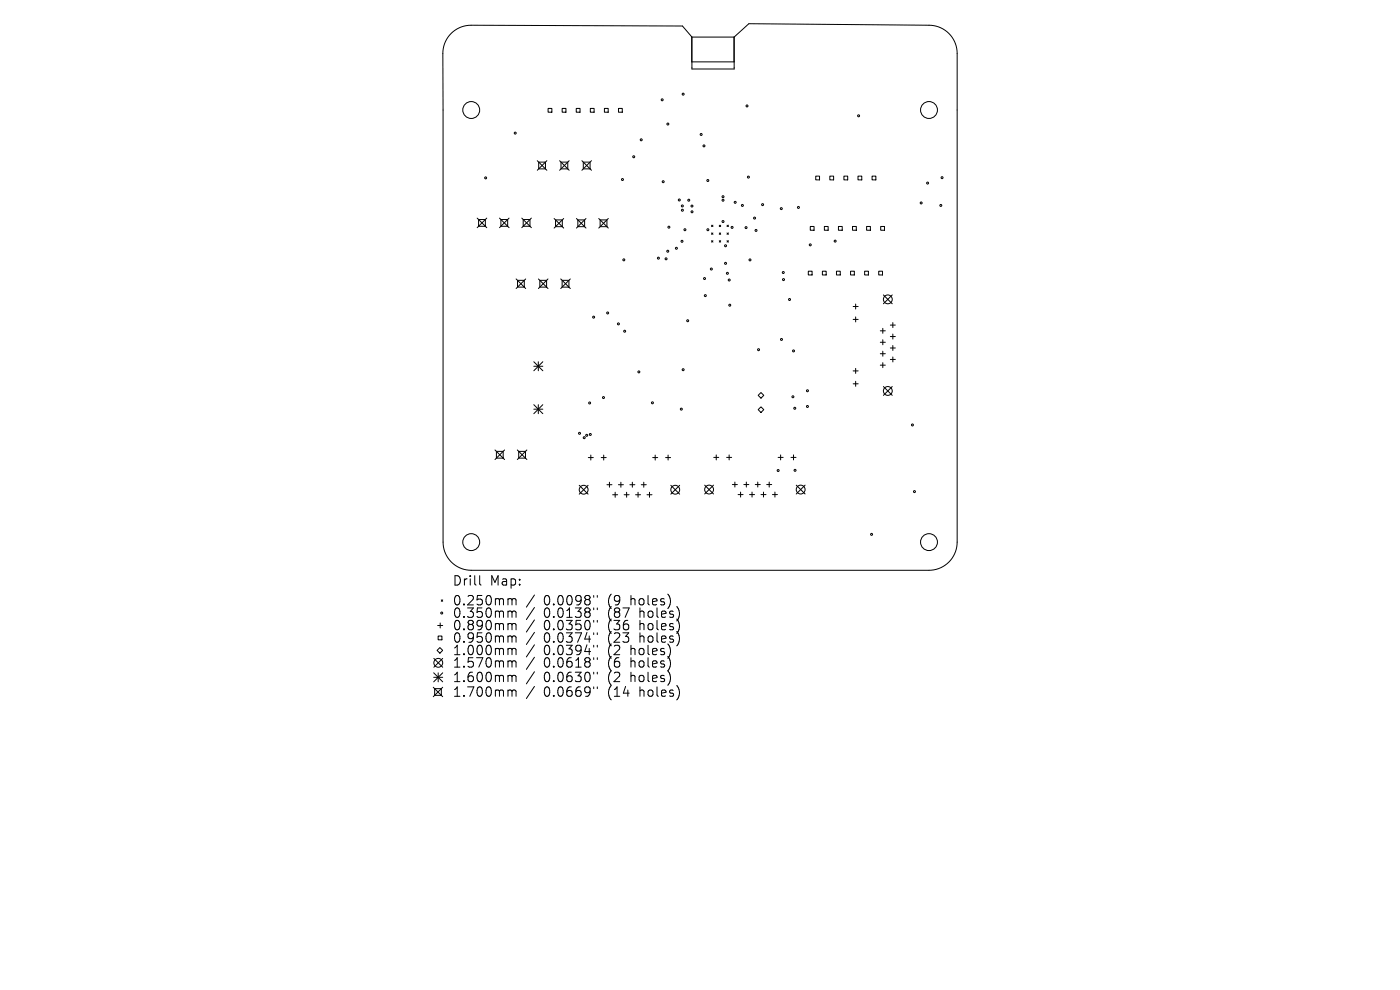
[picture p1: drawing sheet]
<svg xmlns="http://www.w3.org/2000/svg" width="297mm" height="210mm" viewBox="0 0 297 210" stroke-linecap="round" stroke-linejoin="round" font-family="sans-serif">
<defs><g id="words">
<g font-size="2.8">
<text x="95.9" y="124.5">Drill</text>
<text x="103.9" y="124.5">Map:</text>
<text x="95.9" y="128.7">0.250mm</text>
<text x="95.9" y="131.3">0.350mm</text>
<text x="115.4" y="128.7">0.0098&quot;</text>
<text x="115.4" y="131.3">0.0138&quot;</text>
<text x="129.1" y="128.7">(9</text>
<text x="129.1" y="131.3">(87</text>
<text x="134" y="128.7">holes)</text>
<text x="136" y="131.3">holes)</text>
<text x="95.9" y="134">0.890mm</text>
<text x="95.9" y="136.6">0.950mm</text>
<text x="115.4" y="134">0.0350&quot;</text>
<text x="115.4" y="136.6">0.0374&quot;</text>
<text x="129.1" y="134">(36</text>
<text x="129.1" y="136.6">(23</text>
<text x="136" y="134">holes)</text>
<text x="136" y="136.6">holes)</text>
<text x="95.9" y="139.3">1.000mm</text>
<text x="95.9" y="141.9">1.570mm</text>
<text x="115.4" y="139.3">0.0394&quot;</text>
<text x="115.4" y="141.9">0.0618&quot;</text>
<text x="129.1" y="139.3">(2</text>
<text x="129.1" y="141.9">(6</text>
<text x="134" y="139.3">holes)</text>
<text x="134" y="141.9">holes)</text>
<text x="95.9" y="145">1.600mm</text>
<text x="95.9" y="148.1">1.700mm</text>
<text x="115.4" y="145">0.0630&quot;</text>
<text x="115.4" y="148.1">0.0669&quot;</text>
<text x="129.1" y="145">(2</text>
<text x="129.1" y="148.1">(14</text>
<text x="134" y="145">holes)</text>
<text x="136" y="148.1">holes)</text>
</g>
</g></defs>
<g fill="none" stroke="#000" stroke-width=".21">
<path d="M95.7 7.1a6 6 0 0 1 4.2-1.7l44.9 .1 2 2.4v6.7h8.9v-6.7l3.2-2.9 38.2 .4a6 6 0 0 1 6 5.9v103.7a6 6 0 0 1-6 6h-97.1a6 6 0 0 1-6-6l-.1-103.7a6 6 0 0 1 1.8-4.2zM146.8 7.9h8.9v5.2h-8.9zM114 34.1l2 2M114.3 34.4h1.4v1.4h-1.4zM116 34.1l-2 2M116.3 23h.8v.8h-.8zM118.7 34.1l2 2M119 34.4h1.4v1.4h-1.4zM119.3 23h.8v.8h-.8zM120.7 34.1l-2 2M122.2 23h.9v.8h-.9zM123.4 34.1l2.1 2"/>
<path d="M123.7 34.4h1.5v1.4h-1.5zM125.2 23h.8v.8h-.8zM125.5 34.1l-2.1 2M128.2 23h.8v.8h-.8zM131.2 23h.8v.8h-.8zM173.1 37.4h.8v.8h-.8zM176 37.4h.8v.8h-.8zM179 37.4h.8v.8h-.8zM182 37.4h.8v.8h-.8zM185 37.4h.8v.8h-.8zM101.2 46.3l2.1 2M101.5 46.6h1.5v1.4h-1.5z"/>
<path d="M103.3 46.3l-2.1 2M106 46.3l2 2M106.3 46.6h1.4v1.4h-1.4zM108 46.3l-2 2M109.5 59.2l2 2M109.8 59.5h1.4v1.4h-1.4zM110.7 46.3l2 2M111 46.6h1.4v1.4h-1.4zM111.5 59.2l-2 2M112.7 46.3l-2 2M114.2 59.2l2.1 2M114.5 59.5h1.5v1.4h-1.5z"/>
<path d="M116.3 59.2l-2.1 2M117.6 46.4l2 2M117.9 46.6h1.4v1.5h-1.4zM119 59.2l2 2M119.3 59.5h1.4v1.4h-1.4zM119.6 46.4l-2 2M121 59.2l-2 2M122.3 46.4l2 2M122.6 46.6h1.4v1.5h-1.4zM124.3 46.4l-2 2M127 46.4l2.1 2M127.3 46.6h1.5v1.5h-1.5z"/>
<path d="M129.1 46.4l-2.1 2M150.9 47.8l.3 .3M150.9 49.4l.3 .3M150.9 51.1l.3 .3M151.2 47.8l-.3 .3M151.2 49.4l-.3 .3M151.2 51.1l-.3 .3M152.6 49.4l.3 .3M152.6 51.1l.3 .3M152.6 47.8l.3 .3M152.9 47.8l-.3 .3M152.9 49.4l-.3 .3"/>
<path d="M152.9 51.1l-.3 .3M154.2 51.1l.3 .3M154.2 49.4l.3 .3M154.2 47.8l.3 .3M154.5 47.8l-.3 .3M154.5 49.4l-.3 .3M154.5 51.1l-.3 .3M171.5 57.5h.8v.8h-.8zM171.9 48h.8v.8h-.8zM174.5 57.5h.8v.8h-.8zM174.9 48h.8v.8h-.8zM177.5 57.5h.8v.8h-.8z"/>
<path d="M177.9 48h.8v.8h-.8zM180.4 57.5h.8v.8h-.8zM180.9 48h.8v.8h-.8zM183.4 57.5h.8v.8h-.8zM183.8 48h.8v.8h-.8zM186.4 57.5h.8v.8h-.8zM186.8 48h.8v.8h-.8zM113.2 76.7l2 1.9M113.2 77.7h2M114.2 76.7v1.9M115.2 76.7l-2 1.9M181 65h1.1"/>
<path d="M181 67.8h1.1M181 78.7h1.1M181.5 64.5v1.1M181.5 67.2v1.1M181.5 78.1v1.1M186.8 70.2h1M186.8 72.6h1M186.8 75h1M186.8 77.5h1M187.3 69.6v1.1M187.3 72.1v1M187.3 74.5v1.1"/>
<path d="M187.3 76.9v1.1M187.4 62.6l1.9 1.8M188.9 69h1M188.9 71.4h1M188.9 73.8h1M188.9 76.2h1M189.3 62.6l-1.9 1.8M189.4 68.4v1.1M189.4 70.9v1M189.4 73.3v1.1M189.4 75.7v1.1M105 95.5l2 2"/>
<path d="M105.3 95.7h1.4v1.5h-1.4zM107 95.5l-2 2M109.7 95.5l2.1 2M110 95.7h1.5v1.5h-1.5zM111.8 95.5l-2.1 2M113.2 85.8l2 2M113.2 86.8h2M114.2 85.8v2M115.2 85.8l-2 2M124.8 97.1h1.1M125.3 96.5v1.1M127.5 97.1h1.1"/>
<path d="M128.1 96.5v1.1M138.5 97.1h1M139 96.5v1.1M141.2 97.1h1.1M141.7 96.5v1.1M151.4 97h1.1M151.9 96.5v1.1M154.2 97h1M154.7 96.5v1.1M160.8 83.9l.6-.6 .6 .6-.6 .6zM160.8 86.9l.6-.6 .6 .6-.6 .6zM165.1 97h1"/>
<path d="M165.6 96.5v1.1M167.8 97h1.1M168.3 96.5v1.1M181 81.4h1.1M181.5 80.9v1M187.4 82l1.9 1.9M189.3 82l-1.9 1.9M122.9 102.9l1.9 1.9M124.8 102.9l-1.9 1.9M128.8 102.8h1M129.3 102.3v1.1M130 105h1"/>
<path d="M130.5 104.4v1.1M131.2 102.8h1M131.7 102.3v1.1M132.4 105h1.1M132.9 104.4v1.1M133.6 102.8h1.1M134.1 102.3v1.1M134.8 105h1.1M135.4 104.4v1.1M136 102.8h1.1M136.6 102.3v1.1M137.3 105h1"/>
<path d="M137.8 104.4v1.1M142.3 102.9l1.9 1.9M144.2 102.9l-1.9 1.9M149.5 102.9l1.9 1.9M151.4 102.9l-1.9 1.9M155.4 102.8h1M155.9 102.3v1M156.6 104.9h1M157.1 104.4v1M157.8 102.8h1.1M158.3 102.3v1M159 104.9h1.1"/>
<path d="M159.5 104.4v1M160.2 102.8h1.1M160.8 102.3v1M161.4 104.9h1.1M162 104.4v1M162.7 102.8h1M163.2 102.3v1M163.9 104.9h1M164.4 104.4v1M168.9 102.9l1.9 1.9M170.8 102.9l-1.9 1.9M92 139.7l1.9 1.8"/>
<path d="M92.9 132.7h1M92.9 134.9h.9v.8h-.9zM93.3 137.4l.6 .6-.6 .6-.6-.6zM93.4 132.2v1M93.6 127.3l.3 .3M93.9 127.3l-.3 .3M93.9 139.7l-1.9 1.8M101.8 122.1v1.7l.2 .3M108 127l.5 .1 .1 .2M108 129.6h.3l.3 .3M108 132.3l.5 .1 .1 .2M108 134.9l.5 .1 .1 .2"/>
<path d="M108 137.5h.3l.3 .3M108.6 127.3l.3-.3 .5 .1 .1 1.2M108.6 127.3v1M108.6 129.9v1.1M108.6 132.6v1M108.6 135.2v1M108.6 137.8v1.1M108.6 129.9l.3-.3 .5 .1 .1 1.3M108.6 132.6l.3-.3 .5 .1 .1 1.2M108.6 135.2l.3-.3 .5 .1 .1 1.2M108.6 137.8l.3-.3 .5 .1 .1 1.3M113.4 126.2l-1.7 2.6"/>
<path d="M113.4 128.9l-1.7 2.5M113.4 131.5l-1.7 2.6M113.4 134.1l-1.7 2.6M113.4 136.8l-1.7 2.6M113.4 139.4l-1.7 2.6M126 126.3v.4M126 129v.3M126 131.6v.4M126 134.2v.4M126 136.9v.4M126 139.5v.4M126.7 126.3v.4"/>
<path d="M126.7 129v.3M126.7 131.6v.4M126.7 134.2v.4M126.7 136.9v.4M126.7 139.5v.4M91.9 145.8l2 2M92 142.7l1.9 1.9M92 143.7h1.9M92.2 146.1h1.4v1.4h-1.4zM93 142.7v1.9M93.9 142.7l-1.9 1.9M93.9 145.8l-2 2"/>
<path d="M108 140.2l.5 .1 .1 .2M108 143.3l.5 .1 .1 .1M108 146.4l.5 .1 .1 .2M108.6 140.5v1M108.6 143.5v1.1M108.6 146.7v1M108.6 140.5l.3-.3 .5 .1 .1 1.2M108.6 143.5l.3-.2 .5 .1 .1 1.2M108.6 146.7l.3-.3 .5 .1 .1 1.2M113.4 142.5l-1.7 2.6M113.4 145.6l-1.7 2.6M126 142.6v.4"/>
<path d="M126 145.7v.4M126.7 142.6v.4M126.7 145.7v.4"/>
<circle cx="144.9" cy="20" r=".21"/>
<circle cx="100" cy="23.3" r="1.79"/>
<circle cx="103" cy="37.7" r=".21"/>
<circle cx="109.3" cy="28.2" r=".21"/>
<circle cx="132.1" cy="38.1" r=".21"/>
<circle cx="134.4" cy="33.3" r=".21"/>
<circle cx="136" cy="29.7" r=".21"/>
<circle cx="140.5" cy="21.2" r=".21"/>
<circle cx="140.7" cy="38.5" r=".21"/>
<circle cx="141.7" cy="26.3" r=".21"/>
<circle cx="148.7" cy="28.5" r=".21"/>
<circle cx="149.3" cy="30.9" r=".21"/>
<circle cx="150.2" cy="38.3" r=".21"/>
<circle cx="158.5" cy="22.5" r=".21"/>
<circle cx="158.8" cy="37.6" r=".21"/>
<circle cx="182.1" cy="24.6" r=".21"/>
<circle cx="196.8" cy="38.8" r=".21"/>
<circle cx="197.1" cy="23.3" r="1.79"/>
<circle cx="199.9" cy="37.7" r=".21"/>
<circle cx="132.3" cy="55.1" r=".21"/>
<circle cx="139.7" cy="54.8" r=".21"/>
<circle cx="141.3" cy="54.9" r=".21"/>
<circle cx="141.7" cy="53.3" r=".21"/>
<circle cx="141.9" cy="48.2" r=".21"/>
<circle cx="143.5" cy="52.7" r=".21"/>
<circle cx="144.1" cy="42.4" r=".21"/>
<circle cx="144.7" cy="51.2" r=".21"/>
<circle cx="144.8" cy="43.7" r=".21"/>
<circle cx="144.8" cy="44.6" r=".21"/>
<circle cx="145.3" cy="48.7" r=".21"/>
<circle cx="146.1" cy="42.5" r=".21"/>
<circle cx="146.8" cy="43.7" r=".21"/>
<circle cx="146.8" cy="44.9" r=".21"/>
<circle cx="149.5" cy="59.1" r=".21"/>
<circle cx="150.2" cy="48.7" r=".21"/>
<circle cx="150.9" cy="57.1" r=".21"/>
<circle cx="153.4" cy="41.7" r=".21"/>
<circle cx="153.4" cy="42.5" r=".21"/>
<circle cx="153.4" cy="47" r=".21"/>
<circle cx="153.9" cy="55.9" r=".21"/>
<circle cx="153.9" cy="52.1" r=".21"/>
<circle cx="154.3" cy="58" r=".21"/>
<circle cx="154.7" cy="59.4" r=".21"/>
<circle cx="155.3" cy="48.2" r=".21"/>
<circle cx="156" cy="42.9" r=".21"/>
<circle cx="157.5" cy="43.6" r=".21"/>
<circle cx="158.3" cy="48.3" r=".21"/>
<circle cx="159.1" cy="55.1" r=".21"/>
<circle cx="160.1" cy="46.3" r=".21"/>
<circle cx="160.4" cy="48.9" r=".21"/>
<circle cx="161.8" cy="43.4" r=".21"/>
<circle cx="165.7" cy="44.3" r=".21"/>
<circle cx="166.2" cy="57.8" r=".21"/>
<circle cx="166.2" cy="59.3" r=".21"/>
<circle cx="169.4" cy="44" r=".21"/>
<circle cx="171.9" cy="51.9" r=".21"/>
<circle cx="177.2" cy="51.1" r=".21"/>
<circle cx="195.4" cy="43.1" r=".21"/>
<circle cx="199.6" cy="43.6" r=".21"/>
<circle cx="125.9" cy="67.3" r=".21"/>
<circle cx="128.9" cy="66.4" r=".21"/>
<circle cx="131.2" cy="68.7" r=".21"/>
<circle cx="132.5" cy="70.3" r=".21"/>
<circle cx="135.5" cy="78.9" r=".21"/>
<circle cx="144.9" cy="78.4" r=".21"/>
<circle cx="145.9" cy="68" r=".21"/>
<circle cx="149.6" cy="62.7" r=".21"/>
<circle cx="154.8" cy="64.7" r=".21"/>
<circle cx="160.9" cy="74.2" r=".21"/>
<circle cx="165.8" cy="72" r=".21"/>
<circle cx="167.5" cy="63.5" r=".21"/>
<circle cx="168.3" cy="74.4" r=".21"/>
<circle cx="188.3" cy="63.5" r=".94"/>
<circle cx="122.9" cy="91.9" r=".21"/>
<circle cx="123.9" cy="92.8" r=".21"/>
<circle cx="124.5" cy="92.3" r=".21"/>
<circle cx="125.1" cy="85.5" r=".21"/>
<circle cx="125.2" cy="92.2" r=".21"/>
<circle cx="128" cy="84.3" r=".21"/>
<circle cx="138.4" cy="85.4" r=".21"/>
<circle cx="144.5" cy="86.8" r=".21"/>
<circle cx="165.1" cy="99.8" r=".21"/>
<circle cx="168.2" cy="84.2" r=".21"/>
<circle cx="168.6" cy="86.6" r=".21"/>
<circle cx="168.7" cy="99.8" r=".21"/>
<circle cx="171.3" cy="82.9" r=".21"/>
<circle cx="171.3" cy="86.2" r=".21"/>
<circle cx="188.3" cy="82.9" r=".94"/>
<circle cx="193.6" cy="90.1" r=".21"/>
<circle cx="100" cy="115" r="1.79"/>
<circle cx="123.8" cy="103.9" r=".94"/>
<circle cx="143.2" cy="103.9" r=".94"/>
<circle cx="150.4" cy="103.9" r=".94"/>
<circle cx="169.9" cy="103.9" r=".94"/>
<circle cx="184.9" cy="113.4" r=".21"/>
<circle cx="194" cy="104.3" r=".21"/>
<circle cx="197.1" cy="115" r="1.79"/>
<circle cx="93.7" cy="130" r=".21"/>
<circle cx="93" cy="140.6" r=".94"/>
</g>
<use href="#words"/>
</svg>
